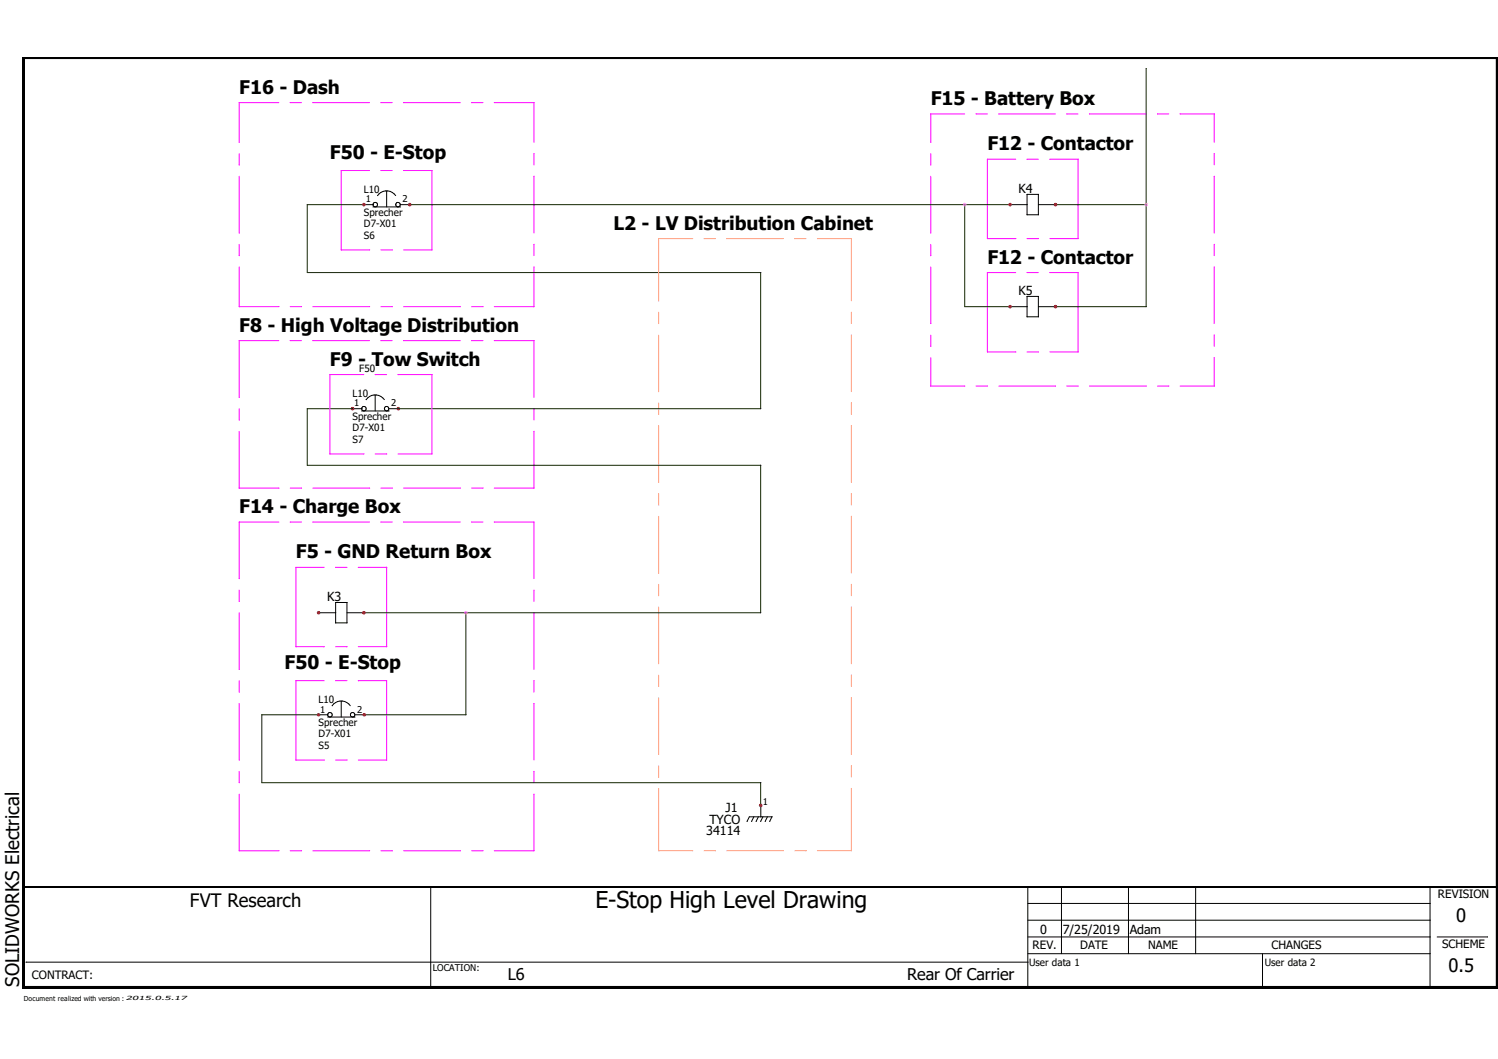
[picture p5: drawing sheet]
<svg xmlns="http://www.w3.org/2000/svg" width="420mm" height="297mm" viewBox="0 0 420 297" stroke-linecap="round" stroke-linejoin="round" font-family="sans-serif">
<defs><g id="words">
<text font-size="6.5" x="167" y="254.8">E-Stop High Level Drawing</text>
<g font-size="5.3">
<text x="67.1" y="26.2">F16 - Dash</text>
<text x="261.1" y="29.4">F15 - Battery Box</text>
<text x="92.5" y="44.7">F50 - E-Stop</text>
<text x="276.9" y="42.1">F12 - Contactor</text>
<text x="172" y="64.4">L2 - LV Distribution Cabinet</text>
<text x="276.9" y="73.9">F12 - Contactor</text>
<text x="67.1" y="93">F8 - High Voltage Distribution</text>
<text x="92.5" y="102.5">F9 - Tow Switch</text>
<text x="67.1" y="143.9">F14 - Charge Box</text>
<text x="83" y="156.6">F5 - GND Return Box</text>
<text x="79.8" y="187.7">F50 - E-Stop</text>
<text x="5.4" y="276.8" transform="rotate(-90 5.4 276.8)">SOLIDWORKS Electrical</text>
</g>
<g font-size="5.2">
<text x="53.3" y="254.5">FVT Research</text>
<text x="408.5" y="258.5">0</text>
<text x="406.3" y="272.6">0.5</text>
</g>
<g font-size="4.5">
<text x="142.4" y="274.9">L6</text>
<text x="254.5" y="274.9">Rear Of Carrier</text>
</g>
<g font-size="3.5">
<text x="285.7" y="54.2">K4</text>
<text x="285.7" y="82.8">K5</text>
<text x="91.7" y="168.7">K3</text>
<text x="203.5" y="227.8">J1</text>
<text x="199" y="231">TYCO</text>
<text x="198.1" y="234.2">34114</text>
<text x="291.7" y="261.9">0</text>
<text x="298.1" y="261.9">7/25/2019</text>
<text x="316.9" y="261.9">Adam</text>
</g>
<g font-size="3.2">
<text x="403.3" y="251.8">REVISION</text>
<text x="289.6" y="266.3">REV.</text>
<text x="303" y="266.3">DATE</text>
<text x="322" y="266.3">NAME</text>
<text x="356.6" y="266.3">CHANGES</text>
<text x="404.5" y="265.9">SCHEME</text>
<text x="8.9" y="274.6">CONTRACT:</text>
</g>
<g font-size="2.8">
<text x="102.1" y="54.2">L10</text>
<text x="102.1" y="63.8">D7-X01</text>
<text x="102.1" y="60.6">Sprecher</text>
<text x="102.1" y="66.9">S6</text>
<text x="100.7" y="104.4">F50</text>
<text x="98.9" y="111.5">L10</text>
<text x="98.9" y="117.8">Sprecher</text>
<text x="98.9" y="124.2">S7</text>
<text x="98.9" y="121">D7-X01</text>
<text x="89.4" y="197.3">L10</text>
<text x="89.4" y="203.7">Sprecher</text>
<text x="89.4" y="206.8">D7-X01</text>
<text x="89.4" y="210">S5</text>
<text x="288.6" y="271.1">User data 1</text>
<text x="354.7" y="271.1">User data 2</text>
</g>
<g font-size="2.6">
<text x="102.6" y="56.8">1</text>
<text x="112.9" y="56.8">2</text>
<text x="99.3" y="114">1</text>
<text x="109.7" y="114">2</text>
<text x="89.8" y="199.9">1</text>
<text x="100.1" y="199.9">2</text>
<text x="214" y="225.9">1</text>
<text x="121.4" y="272.4">LOCATION:</text>
</g>
<text font-size="1.9" x="6.7" y="280.7">Document realized with version :</text>
<text font-size="1.6" x="35.3" y="280.5">2015.0.5.17</text>
</g></defs>
<path d="M.2 16h419.9v265.1h-419.9z" fill="none" stroke="#fff" stroke-width=".28"/>
<g fill="none" stroke="#000" stroke-width=".28">
<path d="M6.3 16l.5 .4zM6.3 16v261.2zM6.3 16v261.2h413.8M6.8 16.4h412.9zM6.8 16.4v260.3zM6.8 16.4h412.9v260.3h-412.9zM419.7 16.4l.4-.4zM419.7 16.4v260.3zM420.1 16l-.4 .4zM102.1 57.4h2.6M104.6 58h7.7M105.9 54.9a3.1 3.1 0 0 1 5.1 0"/>
<path d="M108.4 53.6v4.4M111 57.4h.1M112.3 57.4h2.5M283.3 57.4h4.8M291.2 57.4h4.9M291.2 54.5v5.7M291.3 54.5h-3.2v5.7h3.2M283.3 86h4.8M291.2 83.1v5.8M291.2 86h4.9M291.3 83.1h-3.2v5.8h3.2M89.4 171.9h4.8"/>
<path d="M94.1 169h3.2l.1 5.7h-3.3zM97.3 171.9h4.8M93.2 198a3.1 3.1 0 0 1 5 0M93.2 198h.1M95.7 196.7v4.4M95.7 196.7h.1M89.4 200.5h2.5M91.9 201.1h7.7M98.3 200.5h.1M99.6 200.5h2.5M211.4 229.1l-.5 1.3M212.1 230.4h.1"/>
<path d="M212.7 229.1l-.6 1.3M213.3 230.4h.1M213.4 225.9v3.2M214 229.1l-.7 1.3M214.6 230.4h.1M215.3 229.1l-.7 1.3M215.9 230.4h.1M216.5 229.1l-.6 1.3M216.6 229.1h-6.4l-.6 1.3M120.8 248.7v28.2M120.8 248.7h.1M288.3 258.1h112.8"/>
<path d="M288.3 253.4h112.8M288.3 248.7v28.2M297.7 248.7h.1M297.7 248.7v18.8M316.6 248.7l-.1 18.8M335.4 248.7h.1M335.4 248.7v18.8M401.1 248.7v28.2M6.3 277.2l.5-.5zM6.3 277.2h413.8zM6.8 276.7h412.9zM7.3 269.9h281.1"/>
<path d="M288.3 267.5h112.8M288.3 262.8h112.8M354.1 267.5v9.4M403.1 262.8h14.1M419.7 276.7l.4 .5z"/>
<circle cx="105.3" cy="57.4" r=".63"/>
<circle cx="111.6" cy="57.4" r=".63"/>
<circle cx="92.5" cy="200.5" r=".65"/>
<circle cx="98.9" cy="200.5" r=".63"/>
</g>
<g fill="#000">
<path d="M6.3 16l.5 .4zM6.3 16h413.8l-.4 .4h-412.9zM419.7 16.4l.4-.4v261.2l-.4-.5zM419.7 16.4l.4-.4zM420.1 16l-.4 .4zM6.3 277.2l.5-.5zM6.3 16l.5 .4v260.3l-.5 .5zM6.3 277.2l.5-.5h412.9l.4 .5zM419.7 276.7l.4 .5z"/>
<path d="M6.6 248.5h413.3v.4h-413.3z" fill-rule="evenodd"/>
</g>
<g fill="none" stroke="#f0f" stroke-width=".28">
<path d="M67.1 39.9h.1M78.2 28.8h-11.1v11.1M81.4 28.8h3.2M87.7 28.8h16M106.8 28.8h3.2M113.2 28.8h15.9M132.3 28.8h3.2M138.6 28.8h11.2v11.1M270.6 32h-9.5v7.9M273.8 32h3.1M280.2 32h15.8M299.2 32h3.2"/>
<path d="M305.6 32h15.9M324.6 32h3.2M331 32h9.6v7.9M67.1 43.1v3.2M67.1 49.4v16M67.1 46.3h.1M103.7 47.8h-8v22.3h8M106.8 47.8h3.2M113.2 47.8h7.9l.1 22.3h-8M149.8 43.1v3.2M149.8 49.4v16M149.8 49.4h.1"/>
<path d="M149.8 43.1h.1M261.1 43.1v3.2M261.1 49.4v16M284.9 44.7h-8v22.2h8M288.1 44.7h3.1M294.5 44.7h7.9M302.4 44.7v22.2M340.6 43.1v3.2M340.6 49.4v16M340.6 49.4h.1M340.6 43.1h.1M67.1 68.5v3.2"/>
<path d="M67.1 74.9v11.1h11.2M67.1 65.4h.1M67.1 71.7h.1M106.8 70.1h3.3M149.8 68.5v3.2M149.8 74.9v11.1h-11.2M149.8 74.9h.1M149.8 68.5h.1M261.1 68.5v3.2M261.1 74.9v15.9M284.9 76.5h-8v22.2h8M288.1 66.9h3.2"/>
<path d="M288.1 76.5h3.1M294.5 66.9h7.9M294.5 76.5h7.9M302.4 76.5v22.2M340.6 68.5v3.2M340.6 74.9v15.9M340.6 74.9h.1M340.6 68.5h.1M81.4 86h3.2M87.7 86h16M106.8 86h3.3M113.2 86h15.9"/>
<path d="M132.3 86h3.2M261.1 94v3.2M288.1 98.7h3.2M294.5 98.7h7.9M340.6 94v3.2M340.6 94h.1M261.1 100.3v8h9.5M273.8 108.3h3.2M280.2 108.3h15.9M299.2 108.3h3.2M305.6 108.3h15.9M324.6 108.3h3.3"/>
<path d="M340.6 100.3v8h-9.6M340.6 100.3h.1M78.2 146.4h-11.1v15.9M81.4 146.4h3.2M87.7 146.4h16M90.9 159.1h-7.9v22.3h8M94.1 159.1h3.2M100.5 159.1h7.9v22.3h-7.9M106.8 146.4h3.2M113.2 146.4h15.9M132.3 146.4h3.2M138.6 146.4h11.2v15.9"/>
<path d="M67.1 165.5v3.2M67.1 171.9v15.8M67.1 162.3h.1M67.1 168.7h.1M149.8 165.5v3.2M149.8 171.9v15.8M149.8 171.9h.1M149.8 165.5h.1M67.1 190.9v3.2M67.1 197.3v15.9M67.1 187.7h.1M67.1 194.1h.1"/>
<path d="M90.9 190.9h-7.9v22.3h8M94.1 190.9h3.2M94.1 181.4h3.3M100.5 190.9h7.9l.1 22.3h-8M149.8 190.9h.1M149.8 190.9v3.2M149.8 197.3v15.9M149.8 197.3h.1M67.1 213.2h.1M67.1 216.4v3.1M67.1 219.5h.1M94.1 213.2h3.3"/>
<path d="M149.8 216.4v3.1M149.8 216.4h.1M67.1 222.8v15.8h11.2M81.4 238.6h3.2M87.7 238.6h16M106.8 238.6h3.3M113.2 238.6h15.9M132.3 238.6h3.2M149.8 222.8v15.8h-11.2M149.8 222.8h.1"/>
</g>
<path d="M321.5 19.2v66.8h-25.5M321.5 19.2h.1M102.1 57.4h-15.9v19.1h127.2M114.8 57.4h168.6M270.6 57.4v28.6h12.8M296 57.4h25.5M102.1 171.9h28.6v28.6h-28.6M89.4 200.5h-16v19h140l-.1 6.4" fill="none" stroke="#132600" stroke-width=".28"/>
<g fill="none" stroke="#ff9f7f" stroke-width=".28">
<path d="M194.3 66.9h-9.6v17.5M197.5 66.9h3.1M203.8 66.9h15.9M222.9 66.9h3.2M229.3 66.9h9.5M238.8 66.9v17.5M184.7 87.6v3.2M184.7 94v15.9M184.7 84.4h.1M184.7 90.8h.1M238.8 87.6v3.2M238.8 94v15.9"/>
<path d="M184.7 113v3.2M184.7 119.4v15.9M184.7 109.9h.1M184.7 116.2h.1M238.8 113v3.2M238.8 119.4v15.9M184.7 138.5v3.1M184.7 135.3h.1M238.8 138.5v3.1M184.7 144.8v15.9M184.7 141.6h.1M238.8 144.8v15.9"/>
<path d="M184.7 163.9v3.2M184.7 170.3v15.9M184.7 160.7h.1M184.7 167.1h.1M238.8 163.9v3.2M238.8 170.3v15.9M184.7 189.4v3.1M184.7 195.7v15.9M184.7 186.2h.1M184.7 192.5h.1M238.8 189.4v3.1M238.8 195.7v15.9"/>
<path d="M184.7 214.8v3.2M184.7 211.6h.1M184.7 218h.1M238.8 214.8v3.2M184.7 221.1v17.5h9.6M197.5 238.6h3.2M203.8 238.6h15.9M222.9 238.6h3.2M229.3 238.6h9.5M238.8 221.1v17.5"/>
</g>
<g fill="#a50000">
<path d="M102.2 200.5l.4-.3 .1 .3z"/>
<path d="M102.4 200l.2 .2-.4 .3z"/>
<path d="M102.2 200h.2l-.2 .5z"/>
<path d="M101.9 200h.3v.5z"/>
<path d="M101.9 200l.3 .5-.4-.3z"/>
<path d="M101.8 200.2l.4 .3h-.5z"/>
<path d="M101.7 200.5h.5l-.4 .2z"/>
<path d="M101.8 200.7l.4-.2-.3 .4z"/>
<path d="M102.2 200.5v.5l-.3-.1z"/>
<path d="M102.2 200.5l.2 .4-.2 .1z"/>
<path d="M102.2 200.5l.4 .2-.2 .2z"/>
<path d="M102.2 200.5h.5l-.1 .2z"/>
<path d="M102.1 171.9l.4-.3 .1 .3z"/>
<path d="M102.3 171.4l.2 .2-.4 .3z"/>
<path d="M102.1 171.4h.2l-.2 .5z"/>
<path d="M101.8 171.4h.3v.5z"/>
<path d="M101.8 171.4l.3 .5-.5-.3z"/>
<path d="M101.6 171.6l.5 .3h-.6z"/>
<path d="M101.5 171.9h.6l-.5 .2z"/>
<path d="M101.6 172.1l.5-.2-.3 .4z"/>
<path d="M102.1 171.9v.5l-.3-.1z"/>
<path d="M102.1 171.9l.2 .4-.2 .1z"/>
<path d="M102.1 171.9l.4 .2-.2 .2z"/>
<path d="M102.1 171.9h.5l-.1 .2z"/>
<path d="M89.4 200.5l.4-.3 .1 .3z"/>
<path d="M89.6 200l.2 .2-.4 .3z"/>
<path d="M89.4 200h.2l-.2 .5z"/>
<path d="M89.1 200h.3v.5z"/>
<path d="M89.1 200l.3 .5-.5-.3z"/>
<path d="M88.9 200.2l.5 .3h-.6z"/>
<path d="M88.8 200.5h.6l-.5 .2z"/>
<path d="M88.9 200.7l.5-.2-.3 .4z"/>
<path d="M89.4 200.5v.5l-.3-.1z"/>
<path d="M89.4 200.5l.2 .4-.2 .1z"/>
<path d="M89.4 200.5l.4 .2-.2 .2z"/>
<path d="M89.4 200.5h.5l-.1 .2z"/>
<path d="M89.4 171.9l.4-.3 .1 .3z"/>
<path d="M89.6 171.4l.2 .2-.4 .3z"/>
<path d="M89.4 171.4h.2l-.2 .5z"/>
<path d="M89.1 171.4h.3v.5z"/>
<path d="M89.1 171.4l.3 .5-.5-.3z"/>
<path d="M88.9 171.6l.5 .3h-.6z"/>
<path d="M88.8 171.9h.6l-.5 .2z"/>
<path d="M88.9 172.1l.5-.2-.3 .4z"/>
<path d="M89.4 171.9v.5l-.3-.1z"/>
<path d="M89.4 171.9l.2 .4-.2 .1z"/>
<path d="M89.4 171.9l.4 .2-.2 .2z"/>
<path d="M89.4 171.9h.5l-.1 .2z"/>
</g>
<path d="M130.7 171.9h82.7" fill="none" stroke="#132600" stroke-width=".28"/>
<g fill="#ff7fdf">
<path d="M321.5 57.4l.4-.3 .1 .3z"/>
<path d="M321.7 56.9l.2 .2-.4 .3z"/>
<path d="M321.5 56.9h.2l-.2 .5z"/>
<path d="M321.2 56.9h.3v.5z"/>
<path d="M321.2 56.9l.3 .5-.5-.3z"/>
<path d="M321 57.1l.5 .3h-.5z"/>
<path d="M321 57.4h.5l-.5 .3z"/>
<path d="M321 57.7l.5-.3-.3 .4z"/>
<path d="M321.5 57.4v.5l-.3-.1z"/>
<path d="M321.5 57.4l.2 .4-.2 .1z"/>
<path d="M321.5 57.4l.4 .3-.2 .1z"/>
<path d="M321.5 57.4h.5l-.1 .3z"/>
</g>
<g fill="#a50000">
<path d="M296 86l.5-.2v.2z"/>
<path d="M296.3 85.6l.2 .2-.5 .2z"/>
<path d="M296 85.5l.3 .1-.3 .4z"/>
<path d="M295.8 85.6l.2-.1v.5z"/>
<path d="M295.8 85.6l.2 .4-.4-.2z"/>
<path d="M295.6 85.8l.4 .2h-.5z"/>
<path d="M295.5 86h.5l-.4 .3z"/>
<path d="M295.6 86.3l.4-.3-.2 .4z"/>
<path d="M296 86v.5l-.2-.1z"/>
<path d="M296 86l.3 .4-.3 .1z"/>
<path d="M296 86l.5 .3-.2 .1z"/>
<path d="M296 86h.5v.3z"/>
<path d="M296 57.4l.5-.3v.3z"/>
<path d="M296.3 56.9l.2 .2-.5 .3z"/>
<path d="M296 56.9h.3l-.3 .5z"/>
<path d="M295.8 56.9h.2v.5z"/>
<path d="M295.8 56.9l.2 .5-.4-.3z"/>
<path d="M295.6 57.1l.4 .3h-.5z"/>
<path d="M295.5 57.4h.5l-.4 .3z"/>
<path d="M295.6 57.7l.4-.3-.2 .4z"/>
<path d="M296 57.4v.5l-.2-.1z"/>
<path d="M296 57.4l.3 .4-.3 .1z"/>
<path d="M296 57.4l.5 .3-.2 .1z"/>
<path d="M296 57.4h.5v.3z"/>
<path d="M283.3 86l.4-.2 .1 .2z"/>
<path d="M283.6 85.6l.1 .2-.4 .2z"/>
<path d="M283.3 85.5l.3 .1-.3 .4z"/>
<path d="M283.1 85.6l.2-.1v.5z"/>
<path d="M282.9 85.8l.2-.2 .2 .4z"/>
<path d="M282.9 85.8l.4 .2h-.5z"/>
<path d="M282.8 86h.5l-.4 .3z"/>
<path d="M282.9 86.3l.4-.3-.2 .4z"/>
<path d="M283.3 86v.5l-.2-.1z"/>
<path d="M283.3 86l.3 .4-.3 .1z"/>
<path d="M283.3 86l.4 .3-.1 .1z"/>
<path d="M283.3 86h.5l-.1 .3z"/>
<path d="M283.3 57.4l.4-.3 .1 .3z"/>
<path d="M283.6 56.9l.1 .2-.4 .3z"/>
<path d="M283.3 56.9h.3l-.3 .5z"/>
<path d="M283.1 56.9h.2v.5z"/>
<path d="M282.9 57.1l.2-.2 .2 .5z"/>
<path d="M282.9 57.1l.4 .3h-.5z"/>
<path d="M282.8 57.4h.5l-.4 .3z"/>
<path d="M282.9 57.7l.4-.3-.2 .4z"/>
<path d="M283.3 57.4v.5l-.2-.1z"/>
<path d="M283.3 57.4l.3 .4-.3 .1z"/>
<path d="M283.3 57.4l.4 .3-.1 .1z"/>
<path d="M283.3 57.4h.5l-.1 .3z"/>
</g>
<g fill="#ff7fdf">
<path d="M270.6 57.4l.4-.3 .1 .3z"/>
<path d="M270.8 56.9l.2 .2-.4 .3z"/>
<path d="M270.6 56.9h.2l-.2 .5z"/>
<path d="M270.3 56.9h.3v.5z"/>
<path d="M270.3 56.9l.3 .5-.4-.3z"/>
<path d="M270.2 57.1l.4 .3h-.5z"/>
<path d="M270.1 57.4h.5l-.4 .3z"/>
<path d="M270.2 57.7l.4-.3-.3 .4z"/>
<path d="M270.6 57.4v.5l-.3-.1z"/>
<path d="M270.6 57.4l.2 .4-.2 .1z"/>
<path d="M270.6 57.4l.4 .3-.2 .1z"/>
<path d="M270.6 57.4h.5l-.1 .3z"/>
</g>
<g fill="#a50000">
<path d="M114.9 57.4l.4-.3 .1 .3z"/>
<path d="M115.2 56.9l.1 .2-.4 .3z"/>
<path d="M114.9 56.9h.3l-.3 .5z"/>
<path d="M114.7 56.9h.2v.5z"/>
<path d="M114.5 57.1l.2-.2 .2 .5z"/>
<path d="M114.5 57.1l.4 .3h-.5z"/>
<path d="M114.4 57.4h.5l-.4 .3z"/>
<path d="M114.5 57.7l.4-.3-.2 .4z"/>
<path d="M114.9 57.4v.5l-.2-.1z"/>
<path d="M114.9 57.4l.3 .4-.3 .1z"/>
<path d="M114.9 57.4l.4 .3-.1 .1z"/>
<path d="M114.9 57.4h.5l-.1 .3z"/>
<path d="M102.1 57.4l.4-.3 .1 .3z"/>
<path d="M102.3 56.9l.2 .2-.4 .3z"/>
<path d="M102.1 56.9h.2l-.2 .5z"/>
<path d="M101.8 56.9h.3v.5z"/>
<path d="M101.8 56.9l.3 .5-.5-.3z"/>
<path d="M101.6 57.1l.5 .3h-.6z"/>
<path d="M101.5 57.4h.6l-.5 .3z"/>
<path d="M101.6 57.7l.5-.3-.3 .4z"/>
<path d="M102.1 57.4v.5l-.3-.1z"/>
<path d="M102.1 57.4l.2 .4-.2 .1z"/>
<path d="M102.1 57.4l.4 .3-.2 .1z"/>
<path d="M102.1 57.4h.5l-.1 .3z"/>
</g>
<g fill="none" stroke="#f0f" stroke-width=".28">
<path d="M78.2 95.5h-11.1v16M81.4 95.5h3.2M87.7 95.5h16M106.8 95.5h3.2M113.2 95.5h15.9M132.3 95.5h3.2M138.6 95.5h11.2v16M67.1 114.6v3.2M67.1 111.5h.1M67.1 117.8h.1M149.8 114.6v3.2M149.8 114.6h.1"/>
<path d="M67.1 121v15.9h11.2M81.4 136.9h3.2M87.7 136.9h16M106.8 136.9h3.3M113.2 136.9h15.9M132.3 136.9h3.2M149.8 121v15.9h-11.2M149.8 121h.1"/>
</g>
<g fill="none" stroke="#000" stroke-width=".28">
<path d="M98.9 114.6h2.6M101.4 115.3h7.7M102.7 112.1a3.1 3.1 0 0 1 5.1 0M105.2 110.8v4.5M105.2 110.8h.1M107.8 114.6h.1M109.1 114.6h2.6"/>
<circle cx="102.1" cy="114.6" r=".63"/>
<circle cx="108.4" cy="114.6" r=".63"/>
</g>
<g fill="#a50000">
<path d="M111.7 114.6l.5-.2 .1 .2z"/>
<path d="M112 114.2l.2 .2-.5 .2z"/>
<path d="M111.7 114.1l.3 .1-.3 .4z"/>
<path d="M111.5 114.2l.2-.1v.5z"/>
<path d="M111.3 114.4l.2-.2 .2 .4z"/>
<path d="M111.3 114.4l.4 .2h-.5z"/>
<path d="M111.2 114.6h.5l-.4 .3z"/>
<path d="M111.3 114.9l.4-.3-.2 .5z"/>
<path d="M111.7 114.6v.5h-.2z"/>
<path d="M111.7 114.6l.3 .5h-.3z"/>
<path d="M111.7 114.6l.5 .3-.2 .2z"/>
<path d="M111.7 114.6h.6l-.1 .3z"/>
<path d="M98.9 114.6l.4-.2 .1 .2z"/>
<path d="M99.1 114.2l.2 .2-.4 .2z"/>
<path d="M98.9 114.1l.2 .1-.2 .4z"/>
<path d="M98.6 114.2l.3-.1v.5z"/>
<path d="M98.6 114.2l.3 .4-.4-.2z"/>
<path d="M98.5 114.4l.4 .2h-.5z"/>
<path d="M98.4 114.6h.5l-.4 .3z"/>
<path d="M98.5 114.9l.4-.3-.3 .5z"/>
<path d="M98.9 114.6v.5h-.3z"/>
<path d="M98.9 114.6l.2 .5h-.2z"/>
<path d="M98.9 114.6l.4 .3-.2 .2z"/>
<path d="M98.9 114.6h.5l-.1 .3z"/>
</g>
<path d="M213.3 76.5v38.1h-101.7M213.3 76.5h.1M98.9 114.6h-12.7v15.9h127.1v41.4" fill="none" stroke="#132600" stroke-width=".28"/>
<path d="M102.1 105.1h-9.6v22.2h9.6M105.2 105.1h3.2M111.6 105.1h9.5l.1 22.2h-9.6M105.2 127.3h3.3" fill="none" stroke="#f0f" stroke-width=".28"/>
<g fill="#ff7fdf">
<path d="M130.7 171.9l.4-.3 .1 .3z"/>
<path d="M130.9 171.4l.2 .2-.4 .3z"/>
<path d="M130.7 171.4h.2l-.2 .5z"/>
<path d="M130.4 171.4h.3v.5z"/>
<path d="M130.4 171.4l.3 .5-.5-.3z"/>
<path d="M130.2 171.6l.5 .3h-.5z"/>
<path d="M130.2 171.9h.5l-.5 .2z"/>
<path d="M130.2 172.1l.5-.2-.3 .4z"/>
<path d="M130.7 171.9v.5l-.3-.1z"/>
<path d="M130.7 171.9l.2 .4-.2 .1z"/>
<path d="M130.7 171.9l.4 .2-.2 .2z"/>
<path d="M130.7 171.9h.5l-.1 .2z"/>
</g>
<g fill="#a50000">
<path d="M213.3 225.9l.5-.2 .1 .2z"/>
<path d="M213.6 225.5l.2 .2-.5 .2z"/>
<path d="M213.3 225.4l.3 .1-.3 .4z"/>
<path d="M213.1 225.5l.2-.1v.5z"/>
<path d="M213.1 225.5l.2 .4-.4-.2z"/>
<path d="M212.9 225.7l.4 .2h-.5z"/>
<path d="M212.8 225.9h.5l-.4 .3z"/>
<path d="M212.9 226.2l.4-.3-.2 .5z"/>
<path d="M213.3 225.9v.5h-.2z"/>
<path d="M213.3 225.9l.3 .5h-.3z"/>
<path d="M213.3 225.9l.5 .3-.2 .2z"/>
<path d="M213.3 225.9h.6l-.1 .3z"/>
</g>
<use href="#words"/>
</svg>
